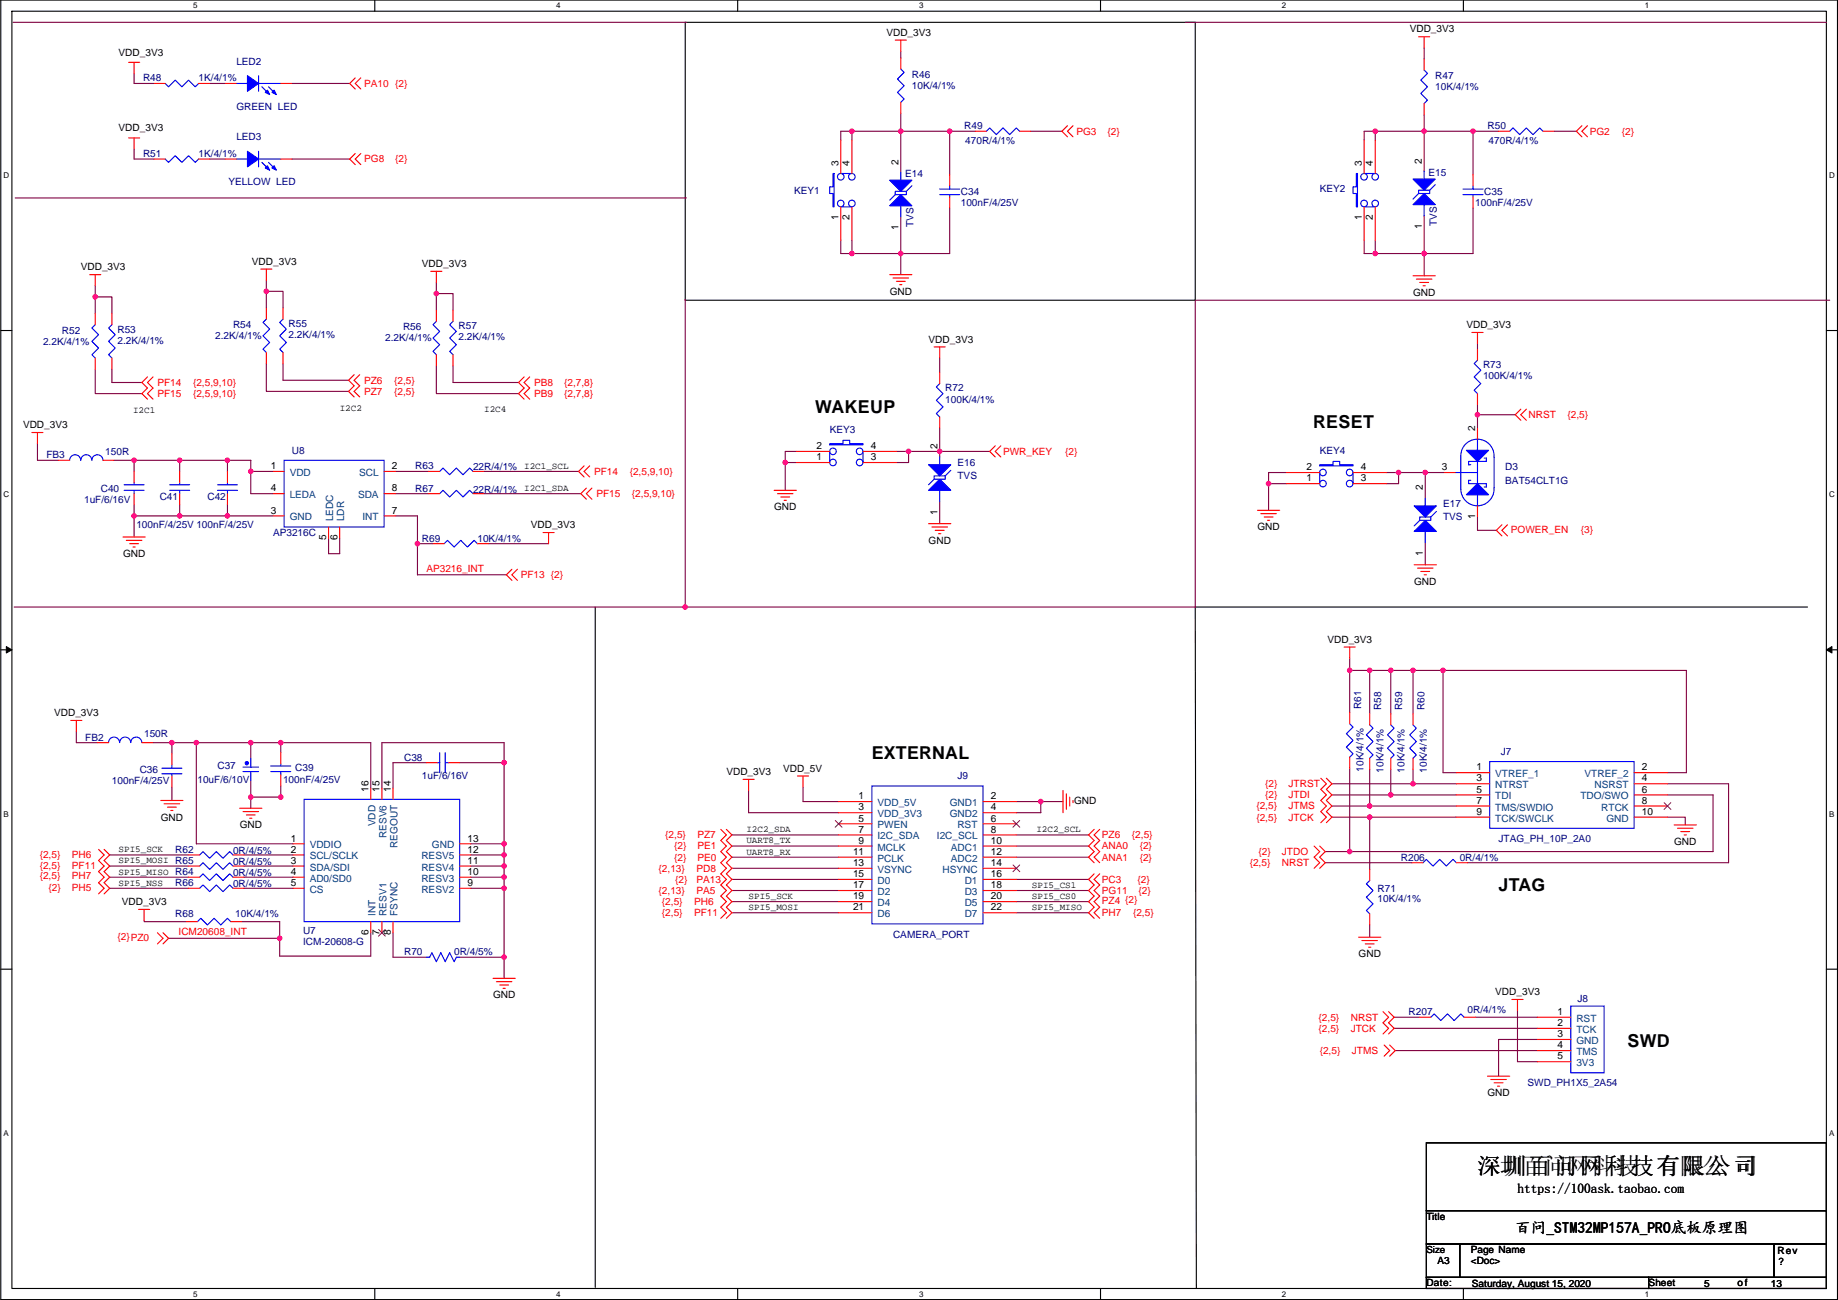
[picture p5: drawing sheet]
<svg xmlns="http://www.w3.org/2000/svg" width="420mm" height="297mm" viewBox="0 0 420 297" stroke-linecap="round" stroke-linejoin="round" font-family="sans-serif">
<defs><g id="words">
<g font-size="5.3">
<text x="337.7" y="268.2">深圳百问网科技有限公司</text>
<text x="337.7" y="268.2">深圳百问网科技</text>
<text x="378.8" y="268.2">有限公 司</text>
</g>
<g font-size="4.1">
<text x="186.4" y="94.5">WAKEUP</text>
<text x="300.2" y="97.8">RESET</text>
<text x="199.3" y="173.5">EXTERNAL</text>
<text x="342.6" y="203.7">JTAG</text>
<text x="372" y="239.2">SWD</text>
</g>
<text font-size="3.6" x="346.4" y="281.7">百问_STM32MP157A_PRO底板原理图</text>
<text font-size="3" x="346.9" y="272.6">https://100ask.taobao.com</text>
<g font-size="2.3">
<text x="202.6" y="8.2">VDD_3V3</text>
<text x="322.3" y="7.4">VDD_3V3</text>
<text x="27.1" y="12.7">VDD_3V3</text>
<text x="27.1" y="30">VDD_3V3</text>
<text x="191.7" y="37.9" transform="rotate(-90 191.7 37.9)">3</text>
<text x="194.2" y="37.9" transform="rotate(-90 194.2 37.9)">4</text>
<text x="205.4" y="37.6" transform="rotate(-90 205.4 37.6)">2</text>
<text x="311.3" y="37.9" transform="rotate(-90 311.3 37.9)">3</text>
<text x="313.8" y="37.9" transform="rotate(-90 313.8 37.9)">4</text>
<text x="325" y="37.4" transform="rotate(-90 325 37.4)">2</text>
<text x="191.7" y="50.3" transform="rotate(-90 191.7 50.3)">1</text>
<text x="194.2" y="50.3" transform="rotate(-90 194.2 50.3)">2</text>
<text x="205.4" y="52.6" transform="rotate(-90 205.4 52.6)">1</text>
<text x="311.3" y="50.3" transform="rotate(-90 311.3 50.3)">1</text>
<text x="313.8" y="50.3" transform="rotate(-90 313.8 50.3)">2</text>
<text x="325" y="52.4" transform="rotate(-90 325 52.4)">1</text>
<text x="18.5" y="61.8">VDD_3V3</text>
<text x="57.6" y="60.5">VDD_3V3</text>
<text x="96.4" y="61">VDD_3V3</text>
<text x="203.4" y="67.4">GND</text>
<text x="323" y="67.6">GND</text>
<text x="335.2" y="75">VDD_3V3</text>
<text x="212.3" y="78.3">VDD_3V3</text>
<text x="5.3" y="97.8">VDD_3V3</text>
<text x="337.2" y="98.6" transform="rotate(-90 337.2 98.6)">2</text>
<text x="61.9" y="107.2">1</text>
<text x="89.6" y="107.2">2</text>
<text x="186.6" y="102.6">2</text>
<text x="186.6" y="105.2">1</text>
<text x="199.1" y="102.6">4</text>
<text x="199.1" y="105.2">3</text>
<text x="214.3" y="102.6" transform="rotate(-90 214.3 102.6)">2</text>
<text x="298.6" y="107.4">2</text>
<text x="311.1" y="107.4">4</text>
<text x="329.6" y="107.4">3</text>
<text x="61.9" y="112.3">4</text>
<text x="89.6" y="112.3">8</text>
<text x="298.6" y="110">1</text>
<text x="311.1" y="110">3</text>
<text x="325.3" y="112" transform="rotate(-90 325.3 112)">2</text>
<text x="61.9" y="117.3">3</text>
<text x="89.6" y="117.3">7</text>
<text x="177" y="116.6">GND</text>
<text x="214.3" y="117.6" transform="rotate(-90 214.3 117.6)">1</text>
<text x="337.2" y="118.7" transform="rotate(-90 337.2 118.7)">1</text>
<text x="74.6" y="123.5" transform="rotate(-90 74.6 123.5)">5</text>
<text x="77.1" y="123.5" transform="rotate(-90 77.1 123.5)">6</text>
<text x="121.3" y="120.7">VDD_3V3</text>
<text x="212.3" y="124.2">GND</text>
<text x="287.5" y="121.2">GND</text>
<text x="28.1" y="127.3">GND</text>
<text x="325.3" y="127" transform="rotate(-90 325.3 127)">1</text>
<text x="323.3" y="133.6">GND</text>
<text x="303.5" y="146.9">VDD_3V3</text>
<text x="12.4" y="163.6">VDD_3V3</text>
<text x="166" y="177.1">VDD_3V3</text>
<text x="179" y="176.3">VDD_5V</text>
<text x="337.5" y="176">1</text>
<text x="337.5" y="178.6">3</text>
<text x="375.3" y="178.6">4</text>
<text x="375.3" y="176">2</text>
<text x="84.2" y="180.9" transform="rotate(-90 84.2 180.9)">16</text>
<text x="86.8" y="180.9" transform="rotate(-90 86.8 180.9)">15</text>
<text x="89.3" y="180.9" transform="rotate(-90 89.3 180.9)">14</text>
<text x="196.3" y="185.2">3</text>
<text x="196.3" y="182.6">1</text>
<text x="226.5" y="185.2">4</text>
<text x="226.5" y="182.6">2</text>
<text x="245.5" y="183.7">GND</text>
<text x="337.5" y="181.1">5</text>
<text x="337.5" y="183.6">7</text>
<text x="375.3" y="181.1">6</text>
<text x="375.3" y="183.6">8</text>
<text x="36.8" y="187.5">GND</text>
<text x="54.8" y="189.3">GND</text>
<text x="196.3" y="187.7">5</text>
<text x="196.3" y="190.2">7</text>
<text x="226.5" y="190.2">8</text>
<text x="226.5" y="187.7">6</text>
<text x="337.5" y="186.2">9</text>
<text x="375.3" y="186.2">10</text>
<text x="66.5" y="192.3">1</text>
<text x="66.5" y="194.8">2</text>
<text x="66.5" y="197.4">3</text>
<text x="106.9" y="197.4">11</text>
<text x="106.9" y="194.8">12</text>
<text x="106.9" y="192.3">13</text>
<text x="195" y="195.3">11</text>
<text x="195" y="197.9">13</text>
<text x="196.3" y="192.8">9</text>
<text x="226.5" y="192.8">10</text>
<text x="226.5" y="195.3">12</text>
<text x="226.5" y="197.9">14</text>
<text x="382.7" y="193.1">GND</text>
<text x="66.5" y="199.9">4</text>
<text x="66.5" y="202.4">5</text>
<text x="106.9" y="202.4">9</text>
<text x="106.9" y="199.9">10</text>
<text x="195" y="200.4">15</text>
<text x="195" y="202.9">17</text>
<text x="226.5" y="200.4">16</text>
<text x="226.5" y="202.9">18</text>
<text x="27.9" y="206.8">VDD_3V3</text>
<text x="195" y="205.5">19</text>
<text x="195" y="208">21</text>
<text x="226.5" y="205.5">20</text>
<text x="226.5" y="208">22</text>
<text x="84.2" y="213.7" transform="rotate(-90 84.2 213.7)">6</text>
<text x="86.8" y="213.7" transform="rotate(-90 86.8 213.7)">7</text>
<text x="89.3" y="213.7" transform="rotate(-90 89.3 213.7)">8</text>
<text x="310.6" y="218.7">GND</text>
<text x="341.8" y="227.4">VDD_3V3</text>
<text x="112.7" y="228.1">GND</text>
<text x="356" y="231.9">1</text>
<text x="356" y="234.4">2</text>
<text x="356" y="237">3</text>
<text x="356" y="239.5">4</text>
<text x="356" y="242.1">5</text>
<text x="340" y="250.5">GND</text>
<text x="326.1" y="278.7">Title</text>
<text x="336.2" y="286.3">Page Name</text>
<text x="406.3" y="286.6">Rev</text>
<text x="326.1" y="293.9">Date:</text>
<text x="328.6" y="288.8">A3</text>
<text x="336.2" y="288.8">&lt;Doc&gt;</text>
<text x="376.9" y="293.9">Sheet</text>
<text x="397.2" y="293.9">of</text>
<text x="406.6" y="289.1">?</text>
<text x="336.5" y="294.2">Saturday, August 15, 2020</text>
<text x="389.6" y="294.2">5</text>
<text x="404.8" y="294.2">13</text>
</g>
<g font-size="2.3" fill="#000080">
<text x="54" y="14.8">LED2</text>
<text x="208.5" y="17.8">R46</text>
<text x="32.7" y="18.6">R48</text>
<text x="45.4" y="18.6">1K/4/1%</text>
<text x="208.5" y="20.4">10K/4/1%</text>
<text x="328.1" y="18.1">R47</text>
<text x="328.1" y="20.6">10K/4/1%</text>
<text x="54" y="25.2">GREEN LED</text>
<text x="220.4" y="29.5">R49</text>
<text x="340" y="29.5">R50</text>
<text x="32.7" y="35.9">R51</text>
<text x="45.4" y="35.9">1K/4/1%</text>
<text x="54" y="32">LED3</text>
<text x="220.7" y="32.8">470R/4/1%</text>
<text x="340.3" y="32.8">470R/4/1%</text>
<text x="206.9" y="40.4">E14</text>
<text x="326.6" y="40.2">E15</text>
<text x="52.2" y="42.2">YELLOW LED</text>
<text x="181.5" y="44.2">KEY1</text>
<text x="219.6" y="44.5">C34</text>
<text x="219.6" y="47">100nF/4/25V</text>
<text x="301.7" y="44">KEY2</text>
<text x="337.2" y="47">100nF/4/25V</text>
<text x="339.3" y="44.5">C35</text>
<text x="208.8" y="51.8" transform="rotate(-90 208.8 51.8)">TVS</text>
<text x="328.4" y="51.6" transform="rotate(-90 328.4 51.6)">TVS</text>
<text x="14.1" y="76.2">R52</text>
<text x="26.8" y="76">R53</text>
<text x="49.2" y="77.5">2.2K/4/1%</text>
<text x="53.3" y="75">R54</text>
<text x="66" y="74.7">R55</text>
<text x="66" y="77.3">2.2K/4/1%</text>
<text x="92.1" y="75.5">R56</text>
<text x="104.8" y="75.2">R57</text>
<text x="104.8" y="77.8">2.2K/4/1%</text>
<text x="9.8" y="78.8">2.2K/4/1%</text>
<text x="26.8" y="78.5">2.2K/4/1%</text>
<text x="88.1" y="78">2.2K/4/1%</text>
<text x="216.1" y="89.5">R72</text>
<text x="339" y="84.1">R73</text>
<text x="339" y="86.7">100K/4/1%</text>
<text x="216.1" y="92">100K/4/1%</text>
<text x="189.7" y="98.8">KEY3</text>
<text x="10.6" y="104.7">FB3</text>
<text x="24.1" y="103.9">150R</text>
<text x="66.7" y="103.7">U8</text>
<text x="94.9" y="107.2">R63</text>
<text x="108.1" y="107.5">22R/4/1%</text>
<text x="218.9" y="106.5">E16</text>
<text x="301.7" y="103.7">KEY4</text>
<text x="344.1" y="107.5">D3</text>
<text x="23" y="112.3">C40</text>
<text x="94.9" y="112.3">R67</text>
<text x="108.1" y="112.6">22R/4/1%</text>
<text x="218.9" y="109.5">TVS</text>
<text x="344.1" y="110.5">BAT54CLT1G</text>
<text x="19.2" y="114.9">1uF/6/16V</text>
<text x="36.5" y="114.3">C41</text>
<text x="47.4" y="114.3">C42</text>
<text x="329.9" y="115.9">E17</text>
<text x="329.9" y="118.9">TVS</text>
<text x="31.2" y="120.7">100nF/4/25V 100nF/4/25V</text>
<text x="62.4" y="122.5">AP3216C</text>
<text x="96.4" y="123.7">R69</text>
<text x="109.1" y="123.7">10K/4/1%</text>
<text x="311.2" y="162.1" transform="rotate(-90 311.2 162.1)">R61</text>
<text x="315.7" y="162.3" transform="rotate(-90 315.7 162.3)">R58</text>
<text x="320.6" y="162.3" transform="rotate(-90 320.6 162.3)">R59</text>
<text x="325.6" y="162.3" transform="rotate(-90 325.6 162.3)">R60</text>
<text x="19.5" y="169.2">FB2</text>
<text x="32.9" y="168.4">150R</text>
<text x="92.4" y="173.8">C38</text>
<text x="343.1" y="172.5">J7</text>
<text x="25.6" y="179.1">100nF/4/25V</text>
<text x="31.9" y="176.6">C36</text>
<text x="45.1" y="178.9">10uF/6/10V</text>
<text x="49.7" y="175.8">C37</text>
<text x="64.7" y="178.9">100nF/4/25V</text>
<text x="67.5" y="176.1">C39</text>
<text x="96.4" y="178.1">1uF/6/16V</text>
<text x="218.9" y="178.1">J9</text>
<text x="311.7" y="176.3" transform="rotate(-90 311.7 176.3)">10K/4/1%</text>
<text x="316.2" y="176.6" transform="rotate(-90 316.2 176.6)">10K/4/1%</text>
<text x="321.1" y="176.6" transform="rotate(-90 321.1 176.6)">10K/4/1%</text>
<text x="326.1" y="176.6" transform="rotate(-90 326.1 176.6)">10K/4/1%</text>
<text x="40.1" y="194.9">R62</text>
<text x="53.3" y="197.7">0R/4/5%</text>
<text x="53.3" y="195.1">0R/4/5%</text>
<text x="320.2" y="196.6">R206</text>
<text x="333.7" y="196.6">0R/4/1%</text>
<text x="342.6" y="192.3">JTAG_PH_10P_2A0</text>
<text x="40.1" y="202.5">R66</text>
<text x="53.3" y="202.7">0R/4/5%</text>
<text x="53.3" y="200.2">0R/4/5%</text>
<text x="314.9" y="203.8">R71</text>
<text x="40.1" y="209.6">R68</text>
<text x="53.8" y="209.6">10K/4/1%</text>
<text x="314.9" y="206">10K/4/1%</text>
<text x="69.3" y="213.4">U7</text>
<text x="69.3" y="215.9">ICM-20608-G</text>
<text x="204.1" y="214.4">CAMERA_PORT</text>
<text x="92.4" y="218.2">R70</text>
<text x="103.8" y="218.2">0R/4/5%</text>
<text x="322" y="231.9">R207</text>
<text x="335.5" y="231.4">0R/4/1%</text>
<text x="360.6" y="228.9">J8</text>
<text x="349.2" y="248.2">SWD_PH1X5_2A54</text>
</g>
<g font-size="2.3" fill="#f00">
<text x="83.2" y="19.9">PA10 {2}</text>
<text x="246.1" y="30.8">PG3</text>
<text x="253.2" y="30.8">{2}</text>
<text x="363.4" y="30.8">PG2</text>
<text x="370.8" y="30.8">{2}</text>
<text x="83.2" y="37.1">PG8</text>
<text x="90.3" y="37.1">{2}</text>
<text x="36" y="88.2">PF14</text>
<text x="44.1" y="88.2">{2,5,9,10}</text>
<text x="83.2" y="87.7">PZ6</text>
<text x="90.1" y="87.7">{2,5}</text>
<text x="122.1" y="88.2">PB8</text>
<text x="129" y="88.2">{2,7,8}</text>
<text x="36" y="90.7">PF15</text>
<text x="44.1" y="90.7">{2,5,9,10}</text>
<text x="83.2" y="90.2">PZ7</text>
<text x="90.1" y="90.2">{2,5}</text>
<text x="122.1" y="90.7">PB9</text>
<text x="129" y="90.7">{2,7,8}</text>
<text x="349.4" y="95.5">NRST</text>
<text x="358.3" y="95.5">{2,5}</text>
<text x="229.3" y="103.9">PWR_KEY</text>
<text x="243.5" y="103.9">{2}</text>
<text x="135.8" y="108.5">PF14</text>
<text x="136.3" y="113.6">PF15</text>
<text x="143.9" y="108.5">{2,5,9,10}</text>
<text x="144.5" y="113.6">{2,5,9,10}</text>
<text x="345.4" y="121.7">POWER_EN</text>
<text x="361.4" y="121.7">{3}</text>
<text x="97.5" y="130.6">AP3216_INT</text>
<text x="119.1" y="132.1">PF13 {2}</text>
<text x="289.2" y="179.9">{2}</text>
<text x="294.6" y="179.9">JTRST</text>
<text x="287.2" y="185">{2,5}</text>
<text x="289.2" y="182.4">{2}</text>
<text x="294.6" y="182.4">JTDI</text>
<text x="294.6" y="185">JTMS</text>
<text x="152.1" y="191.6">{2,5}</text>
<text x="159.4" y="191.6">PZ7</text>
<text x="251.9" y="191.6">PZ6</text>
<text x="258.8" y="191.6">{2,5}</text>
<text x="287.2" y="187.5">{2,5}</text>
<text x="294.6" y="187.5">JTCK</text>
<text x="9.1" y="196.1">{2,5}</text>
<text x="16.4" y="196.1">PH6</text>
<text x="154.1" y="196.6">{2}</text>
<text x="154.1" y="194.1">{2}</text>
<text x="159.4" y="196.6">PE0</text>
<text x="159.4" y="194.1">PE1</text>
<text x="251.9" y="196.6">ANA1</text>
<text x="251.9" y="194.1">ANA0</text>
<text x="260.5" y="196.6">{2}</text>
<text x="260.5" y="194.1">{2}</text>
<text x="285.7" y="197.9">{2,5}</text>
<text x="287.7" y="195.4">{2}</text>
<text x="293" y="195.4">JTDO</text>
<text x="293" y="197.9">NRST</text>
<text x="9.1" y="201">{2,5}</text>
<text x="9.1" y="198.7">{2,5}</text>
<text x="11.1" y="203.5">{2}</text>
<text x="16.4" y="201">PH7</text>
<text x="16.4" y="198.7">PF11</text>
<text x="16.4" y="203.5">PH5</text>
<text x="150.5" y="199.2">{2,13}</text>
<text x="154.4" y="201.7">{2}</text>
<text x="159.2" y="201.7">PA13</text>
<text x="159.2" y="199.2">PD8</text>
<text x="251.9" y="201.7">PC3</text>
<text x="260" y="201.7">{2}</text>
<text x="150.5" y="204.3">{2,13}</text>
<text x="151.3" y="209.3">{2,5}</text>
<text x="151.3" y="206.8">{2,5}</text>
<text x="158.7" y="209.3">PF11</text>
<text x="158.7" y="206.8">PH6</text>
<text x="159.2" y="204.3">PA5</text>
<text x="251.9" y="209.3">PH7</text>
<text x="251.9" y="204.3">PG11</text>
<text x="251.9" y="206.5">PZ4 {2}</text>
<text x="259" y="209.3">{2,5}</text>
<text x="260.3" y="204.3">{2}</text>
<text x="26.8" y="214.7">{2}PZ0</text>
<text x="40.8" y="213.7">ICM20608_INT</text>
<text x="301.4" y="233.2">{2,5}</text>
<text x="308.8" y="233.2">NRST</text>
<text x="301.4" y="235.8">{2,5}</text>
<text x="308.8" y="235.8">JTCK</text>
<text x="301.7" y="240.8">{2,5}</text>
<text x="309" y="240.8">JTMS</text>
</g>
<g font-size="2.3" fill="#004080">
<text x="66.2" y="108.8">VDD</text>
<text x="66.2" y="113.8">LEDA</text>
<text x="81.8" y="113.8">SDA</text>
<text x="82.1" y="108.8">SCL</text>
<text x="66.2" y="118.9">GND</text>
<text x="76.2" y="119.1" transform="rotate(-90 76.2 119.1)">LEDC</text>
<text x="78.7" y="119.1" transform="rotate(-90 78.7 119.1)">LDR</text>
<text x="82.8" y="118.9">INT</text>
<text x="341.8" y="177.6">VTREF_1</text>
<text x="362.2" y="177.6">VTREF_2</text>
<text x="200.6" y="184.2">VDD_5V</text>
<text x="217.1" y="184.2">GND1</text>
<text x="341.8" y="180.1">NTRST</text>
<text x="341.8" y="182.7">TDI</text>
<text x="341.8" y="185.2">TMS/SWDIO</text>
<text x="361.3" y="182.7">TDO/SWO</text>
<text x="364.5" y="180.1">NSRST</text>
<text x="366" y="185.2">RTCK</text>
<text x="85.8" y="188.8" transform="rotate(-90 85.8 188.8)">VDD</text>
<text x="88.4" y="191.5" transform="rotate(-90 88.4 191.5)">RESV6</text>
<text x="200.6" y="186.7">VDD_3V3</text>
<text x="200.6" y="189.3">PWEN</text>
<text x="200.6" y="191.8">I2C_SDA</text>
<text x="214.2" y="191.8">I2C_SCL</text>
<text x="217.1" y="186.7">GND2</text>
<text x="218.9" y="189.3">RST</text>
<text x="341.8" y="187.7">TCK/SWCLK</text>
<text x="367.2" y="187.7">GND</text>
<text x="70.8" y="193.8">VDDIO</text>
<text x="70.8" y="196.4">SCL/SCLK</text>
<text x="90.9" y="193.8" transform="rotate(-90 90.9 193.8)">REGOUT</text>
<text x="96.3" y="196.4">RESV5</text>
<text x="98.7" y="193.8">GND</text>
<text x="200.6" y="194.4">MCLK</text>
<text x="200.6" y="196.9">PCLK</text>
<text x="217.3" y="194.4">ADC1</text>
<text x="217.3" y="196.9">ADC2</text>
<text x="70.8" y="198.9">SDA/SDI</text>
<text x="70.8" y="201.5">AD0/SD0</text>
<text x="96.3" y="201.5">RESV3</text>
<text x="96.3" y="198.9">RESV4</text>
<text x="200.6" y="199.4">VSYNC</text>
<text x="200.6" y="202">D0</text>
<text x="215.5" y="199.4">HSYNC</text>
<text x="220.5" y="202">D1</text>
<text x="70.8" y="204">CS</text>
<text x="85.8" y="209.3" transform="rotate(-90 85.8 209.3)">INT</text>
<text x="88.4" y="209.3" transform="rotate(-90 88.4 209.3)">RESV1</text>
<text x="90.9" y="209.3" transform="rotate(-90 90.9 209.3)">FSYNC</text>
<text x="96.3" y="204">RESV2</text>
<text x="200.6" y="204.5">D2</text>
<text x="200.6" y="207.1">D4</text>
<text x="200.6" y="209.6">D6</text>
<text x="220.5" y="204.5">D3</text>
<text x="220.5" y="207.1">D5</text>
<text x="220.5" y="209.6">D7</text>
<text x="360.4" y="233.5">RST</text>
<text x="360.4" y="236">TCK</text>
<text x="360.4" y="238.5">GND</text>
<text x="360.4" y="241.1">TMS</text>
<text x="360.4" y="243.6">3V3</text>
</g>
<text font-size="2.2" x="326.1" y="286.2">Size</text>
<g font-size="2.1">
<text x="30.4" y="94.4">I2C1</text>
<text x="77.6" y="93.9">I2C2</text>
<text x="110.7" y="94.2">I2C4</text>
<text x="119.8" y="107.1">I2C1_SCL</text>
<text x="119.8" y="112.2">I2C1_SDA</text>
<text x="170.6" y="190.2">I2C2_SDA</text>
<text x="236.9" y="190.2">I2C2_SCL</text>
<text x="27.1" y="197.3">SPI5_MOSI R65</text>
<text x="27.1" y="194.8">SPI5_SCK</text>
<text x="170.6" y="195.3">UART8_RX</text>
<text x="170.6" y="192.7">UART8_TX</text>
<text x="27.1" y="202.4">SPI5_NSS</text>
<text x="27.1" y="199.8">SPI5_MISO R64</text>
<text x="235.9" y="202.9">SPI5_CS1</text>
<text x="171.1" y="208">SPI5_MOSI</text>
<text x="171.1" y="205.4">SPI5_SCK</text>
<text x="235.9" y="205.4">SPI5_CS0</text>
<text x="235.9" y="208">SPI5_MISO</text>
</g>
<g font-size="1.8">
<text x="44.2" y="1.9">5</text>
<text x="127.1" y="1.9">4</text>
<text x="210.1" y="1.9">3</text>
<text x="293" y="1.9">2</text>
<text x="376" y="1.9">1</text>
<text x=".8" y="40.7">D</text>
<text x="418.1" y="40.7">D</text>
<text x=".8" y="113.6">C</text>
<text x="418.1" y="113.6">C</text>
<text x=".8" y="186.6">B</text>
<text x="418.1" y="186.6">B</text>
<text x=".8" y="259.5">A</text>
<text x="418.1" y="259.5">A</text>
<text x="44.2" y="296.3">5</text>
<text x="127.1" y="296.3">4</text>
<text x="210.1" y="296.3">3</text>
<text x="293" y="296.3">2</text>
<text x="376" y="296.3">1</text>
</g>
</g></defs>
<path d="M.2 0h419.8v296.9h-419.8zM2.7 2.6h414.8v291.8h-414.8z" fill="none" stroke="#000" stroke-width=".25"/>
<g fill="#fff">
<path d="M44.2 .3h1v2h-1z"/>
<path d="M44.2 294.7h1v2h-1z"/>
</g>
<path d="M85.7 0v2.6M85.7 294.4v2.5" fill="none" stroke="#000" stroke-width=".25"/>
<g fill="#fff">
<path d="M127.1 .3h1v2h-1z"/>
<path d="M127.1 294.7h1v2h-1z"/>
</g>
<path d="M168.6 0v2.6M168.6 294.4v2.5" fill="none" stroke="#000" stroke-width=".25"/>
<g fill="#fff">
<path d="M210.1 .3h1v2h-1z"/>
<path d="M210.1 294.7h1v2h-1z"/>
</g>
<path d="M251.6 0v2.6M251.6 294.4v2.5" fill="none" stroke="#000" stroke-width=".25"/>
<g fill="#fff">
<path d="M293 .3h1v2h-1z"/>
<path d="M293 294.7h1v2h-1z"/>
</g>
<path d="M334.5 0v2.6M334.5 294.4v2.5" fill="none" stroke="#000" stroke-width=".25"/>
<g fill="#fff">
<path d="M376 .3h1v2h-1z"/>
<path d="M376 294.7h1v2h-1z"/>
<path d="M.8 39h1.3v2.1h-1.3z"/>
<path d="M418.1 39h1.3v2.1h-1.3z"/>
<path d="M.8 112h1.3v2h-1.3z"/>
<path d="M418.1 112h1.3v2h-1.3z"/>
</g>
<path d="M.2 75.5h2.5M417.5 75.5h2.5" fill="none" stroke="#000" stroke-width=".25"/>
<g fill="#fff">
<path d="M.8 185h1.2v2h-1.2z"/>
<path d="M418.1 185h1.2v2h-1.2z"/>
</g>
<path d="M.2 148.5h2.5M417.5 148.5h2.5" fill="none" stroke="#000" stroke-width=".25"/>
<path d="M1.4 147.7l1.3 .8-1.3 .7zM417.5 148.5l1.3-.8v1.5z" fill="#000" stroke="#000" stroke-width=".23"/>
<g fill="#fff">
<path d="M.8 257.9h1.2v2h-1.2z"/>
<path d="M418.1 257.9h1.2v2h-1.2z"/>
</g>
<path d="M156.6 5.1h116.6v63.5h-116.6zM136.1 138.7v155.5M413.2 138.7h-140l.3 155.7M.2 221.4h2.5M417.5 221.4h2.5M326.1 261.1h91.4v15.5h-91.4zM326.1 276.6h91.4v7.6h-91.4zM326.1 291.9h50.8v2.5h-50.8zM326.1 284.2h7.6v7.7h-7.6zM333.7 284.2h71.9v7.7h-71.9zM376.9 291.9h40.6v2.5h-40.6zM405.6 284.2h11.9v7.7h-11.9z" fill="none" stroke="#000" stroke-width=".25"/>
<g fill="none" stroke="#800040" stroke-width=".25">
<path d="M3 5.1h153.9M30.7 16.8v2.3h4.5M47.9 19.1h3.6M66.7 19.1h13.2M205.9 11.7v1.5M270.9 5.1h146.6M325.6 10.9v2.6M30.7 34.1v2.2h4.5M47.9 36.3h3.6M66.7 36.3h13.2M194.7 30h11.2M194.7 30v2"/>
<path d="M194.7 30h-2.5v2M205.9 30h11.2M205.9 30v9.4M205.9 25.9v4.1M217.1 30h5.8M217.1 30v9.9M235.6 30h7.1M314.4 30h11.2M314.4 30v2M314.4 30h-2.6v2M325.6 30h11.1M325.6 30v9.1"/>
<path d="M325.6 26.2v3.8M336.7 30h5.9M336.7 30v9.9M355.3 30h5.1M3.5 45.2h153.4M192.2 54.9v3h2.5M194.7 54.9v3M205.9 49.6v13.2M217.1 47.5v10.4h-22.4M311.8 54.9v3h2.6M314.4 54.9v3M325.6 49.3v13.7"/>
<path d="M336.7 47.5v10.4h-22.3M21.8 67.8h3.8v3.8M21.8 67.8v3.8M21.8 65.3v2.5M60.9 64v2.6M60.9 66.6v3.8M60.9 66.6h3.8v3.8M99.7 64.5v6.4M99.7 67.1h3.9v3.8M156.6 68.3v70.4M273.2 68.6v70.1h-116.6M273.5 68.6h144.8"/>
<path d="M337.7 78.5v1.3M21.8 84.3v5.6h10.6M25.6 84.3v3.1h6.8M60.9 83.1v6.3h18.8M64.7 83.1v3.8h15M99.7 83.6v6.3h18.8M103.6 83.6v3.8h14.9M214.8 97.8v5.3M214.8 81.8v3.3M337.7 94.8h8.7M337.7 92.5v2.3M337.7 94.8v3"/>
<path d="M8.6 101.4v3.8h4.8M26.1 105.2h4.6M30.7 105.2h10.4M30.7 105.2v2.5M30.7 117.9h10.4M30.7 115.3v2.6M30.7 117.9v4.8M41.1 105.2v2.5M41.1 117.9h10.9M41.1 105.2h10.9M41.1 115.3v2.6M52 105.2h5.3v2.5"/>
<path d="M52 105.2v2.5M52 115.3v2.6M52 117.9h10.4M57.3 107.7h5.1M57.3 107.7v5.1h5.1M90.3 117.9h5.1v6.3M90.3 112.8h7.7M90.3 107.7h7.7M110.7 107.7h21.6M110.7 112.8h22.1M179.5 105.7v6.3M179.5 105.7h2.5"/>
<path d="M182 103.1h-2.5v2.6M204.9 103.1h2.8M207.7 103.1h7.1M207.7 103.1v2.6h-2.8M214.8 114.6v5.1M214.8 103.1v1.3M214.8 103.1h11.4M290 110.5h4.1M290 110.5v6.1M294.1 108h-4.1v2.5M316.9 108h2.8M319.7 108v2.5h-2.8"/>
<path d="M319.7 108h6.1M325.8 108h4.3M325.8 108v5.8M337.7 118.1v3.1h4.4M3.2 138.7h153.4M75.1 123v3.5h2.5v-3.5M95.4 124.2h3.6M95.4 124.2v7.1h20.3M111.7 124.2h13.7M325.8 124v5.1M308.5 153.2v9.6M308.5 150.4v2.8h4.6"/>
<path d="M313.1 153.2h4.8M313.1 153.2v9.9M317.9 153.2h5.1M317.9 153.2v9.9M323 153.2v9.9M323 153.2h6.9M329.9 153.2v23.4h3M329.9 153.2h55.6v23.4h-4.3M17.5 167.2v2.5h4.8M35 169.7h4.3M39.3 169.7h5.6M39.3 169.7v2.5"/>
<path d="M39.3 179.9v3M44.9 169.7h12.4M44.9 169.7v23.1h22.1M57.3 178.3v3.8M57.3 169.7v3.5M57.3 169.7h6.9M64.2 169.7v2.3M64.2 169.7h20.6v10.4M64.2 179.6v2.5M97.5 174.3h-7.7v5.8M105.1 174.3h10.1M115.2 174.3v-4.6h-27.9v10.4"/>
<path d="M115.2 174.3v18.5M183.6 179.9v3.3h8.1M304.5 179.1h18.5M308.5 175.5v19.1M313.1 175.8v8.4M317.9 175.8v5.8M323 175.8v3.3M323 179.1h9.9M381.2 179.1h13.9v18h-59.6M25.1 195.3h18M25.1 197.9h18M55.8 195.3h11.2"/>
<path d="M55.8 197.9h11.2M57.3 182.1h6.9M57.3 182.1v2.6M64.2 182.1v.3M107.6 192.8h7.6M107.6 197.9h7.6M107.6 195.3h7.6M115.2 192.8v2.5M115.2 197.9v2.5M115.2 195.3v2.6M167.3 198.4h24.4M167.3 195.9h24.4"/>
<path d="M167.3 193.3h24.4M167.3 190.8h24.4M171.1 180.6v5.1h20.6M232.3 183.2h5.6M232.3 190.8h16.5M232.3 193.3h16.5M232.3 195.9h16.5M237.9 183.2v2.5h-5.6M237.9 183.2h5.1M302.9 197.1h19.9M302.9 194.6h5.6M304.5 186.7h8.6"/>
<path d="M304.5 184.2h8.6M304.5 181.6h13.4M313.1 186.7h19.8M313.1 184.2h19.8M313.1 186.7v11.9M317.9 181.6h15M381.2 181.6h10.4v13h-83.1M381.2 186.7h4v1.8M25.1 200.4h18M25.1 203h18M32.9 210.3v.3h9.7M38.5 214.4h25.4"/>
<path d="M55.3 210.6h8.6v3.8M55.8 200.4h11.2M55.8 203h11.2M84.8 213.1v5.4h-20.9v-4.1M89.8 213.1v5.6h7.7M105.1 218.7h10.1M107.6 203h7.6M107.6 200.4h7.6M115.2 203v15.7M115.2 200.4v2.6M115.2 218.7v4.8M167.3 208.6h24.4"/>
<path d="M167.3 206h24.4M167.3 203.5h24.4M167.3 200.9h24.4M232.3 208.6h16.5M232.3 203.5h16.5M232.3 200.9h16.5M232.3 206h16.5M313.1 211.3v2.8M318.7 232.4h5.8M318.7 235h32.8M337.2 232.4h14.3M346.9 230.9v11.7h4.6"/>
<path d="M351.5 237.5h-8.9v8.4M318.9 240.1h32.6"/>
</g>
<g fill="#f0f" stroke="#f0f" stroke-width=".25">
<circle cx="30.6" cy="117.9" r=".5"/>
<circle cx="41.1" cy="117.9" r=".5"/>
<circle cx="64.2" cy="169.7" r=".5"/>
<circle cx="41.1" cy="105.2" r=".5"/>
<circle cx="52" cy="105.2" r=".5"/>
<circle cx="52" cy="117.9" r=".5"/>
<circle cx="205.9" cy="57.9" r=".5"/>
<circle cx="217.1" cy="30" r=".5"/>
<circle cx="205.9" cy="30" r=".5"/>
<circle cx="57.3" cy="107.7" r=".5"/>
<circle cx="115.2" cy="203" r=".5"/>
<circle cx="115.2" cy="200.4" r=".5"/>
<circle cx="115.2" cy="197.9" r=".5"/>
<circle cx="115.2" cy="195.3" r=".5"/>
<circle cx="115.2" cy="174.3" r=".5"/>
<circle cx="115.2" cy="192.8" r=".5"/>
<circle cx="115.2" cy="218.7" r=".5"/>
<circle cx="39.3" cy="169.7" r=".5"/>
<circle cx="21.8" cy="67.8" r=".5"/>
<circle cx="60.9" cy="66.6" r=".5"/>
<circle cx="325.5" cy="30" r=".5"/>
<circle cx="314.4" cy="30" r=".5"/>
<circle cx="336.7" cy="30" r=".5"/>
<circle cx="237.9" cy="183.1" r=".5"/>
<circle cx="290" cy="110.5" r=".5"/>
<circle cx="319.7" cy="108" r=".5"/>
<circle cx="95.4" cy="124.2" r=".5"/>
<circle cx="64.2" cy="182.1" r=".5"/>
<circle cx="57.3" cy="182.1" r=".5"/>
<circle cx="57.3" cy="169.7" r=".5"/>
<circle cx="44.9" cy="169.7" r=".5"/>
<circle cx="337.7" cy="94.7" r=".5"/>
<circle cx="99.7" cy="67.1" r=".5"/>
<circle cx="30.6" cy="105.2" r=".5"/>
<circle cx="329.9" cy="153.2" r=".5"/>
<circle cx="323" cy="179.1" r=".5"/>
<circle cx="317.9" cy="181.6" r=".5"/>
<circle cx="313.1" cy="186.7" r=".5"/>
<circle cx="317.9" cy="153.2" r=".5"/>
<circle cx="313.1" cy="153.2" r=".5"/>
<circle cx="308.5" cy="153.2" r=".5"/>
<circle cx="313.1" cy="184.2" r=".5"/>
<circle cx="194.7" cy="57.9" r=".5"/>
<circle cx="325.5" cy="57.9" r=".5"/>
<circle cx="314.4" cy="57.9" r=".5"/>
<circle cx="325.8" cy="108" r=".5"/>
<circle cx="194.7" cy="30" r=".5"/>
<circle cx="63.9" cy="214.4" r=".5"/>
<circle cx="179.5" cy="105.7" r=".5"/>
<circle cx="214.8" cy="103.1" r=".5"/>
<circle cx="207.7" cy="103.1" r=".5"/>
<circle cx="308.5" cy="194.6" r=".5"/>
<circle cx="323" cy="153.2" r=".5"/>
<circle cx="156.6" cy="138.7" r=".5"/>
</g>
<g fill="none" stroke="#f00" stroke-width=".25">
<path d="M29.4 14.2h2.5M30.7 14.2v2.6M35.2 19.1h2.6M45.4 19.1h2.5M51.5 19.1h2.5M64.2 19.1h2.5M81.2 17.8l-1.3 1.3 1.3 1.2M82.5 17.8l-1.3 1.3 1.3 1.2M204.6 9.2h2.6M205.9 9.2v2.5M205.9 13.2v2.6M324.3 8.4h2.5"/>
<path d="M325.6 8.4v2.5M325.6 13.5v2.5M29.4 31.5h2.5M30.7 31.5v2.6M35.2 36.3h2.6M45.4 36.3h2.5M51.5 36.3h2.5M64.2 36.3h2.5M81.2 35.1l-1.3 1.2 1.3 1.3M82.5 35.1l-1.3 1.2 1.3 1.3M192.2 32v7.6M194.7 32v7.6"/>
<path d="M205.9 39.4h.1M205.9 23.4v2.5M217.1 39.9v2.5M222.9 30h2.6M233.1 30h2.5M244 28.7l-1.3 1.3 1.3 1.3M245.3 28.7l-1.3 1.3 1.3 1.3M311.8 32v7.6M314.4 32v7.6M325.6 23.6v2.6M325.6 39.1h.1M336.7 39.9v2.5"/>
<path d="M342.6 30h2.5M352.7 30h2.6M361.6 28.7l-1.2 1.3 1.2 1.3M362.9 28.7l-1.3 1.3 1.3 1.3M192.2 47.3v7.6M194.7 47.3v7.6M205.9 49.6h.1M217.1 45v2.5M311.8 47.3v7.6M314.4 47.3v7.6M325.6 49.3h.1M336.7 45v2.5"/>
<path d="M20.5 62.8h2.5M21.8 62.8v2.5M21.8 71.6v2.6M25.6 71.6v2.6M59.6 61.5h2.6M60.9 61.5v2.5M60.9 70.4v2.5M64.7 70.4v2.5M98.5 62h2.5M99.7 62v2.5M99.7 70.9v2.5M103.6 70.9v2.5"/>
<path d="M203.4 62.8h5.1M204.1 63.5h3.6M204.9 64.3h2M205.7 65h.5M213.5 79.3h2.6M214.8 79.3v2.5M323 63h5.1M323.8 63.8h3.5M324.5 64.5h2.1M325.3 65.3h.5M336.5 76h2.5M337.7 76v2.5"/>
<path d="M337.7 79.8v2.5M7.3 98.8h2.5M8.6 98.8v2.6M21.8 81.8v2.5M25.6 81.8v2.5M33.7 86.1l-1.3 1.3 1.3 1.3-1.3 1.2 1.3 1.3M35 86.1l-1.3 1.3 1.3 1.3-1.3 1.2 1.3 1.3M60.9 80.5v2.6M64.7 80.5v2.6M81 85.6l-1.3 1.3 1.3 1.3-1.3 1.2 1.3 1.3M82.2 85.6l-1.2 1.3 1.2 1.3-1.2 1.2 1.2 1.3M99.7 81v2.6"/>
<path d="M103.6 81v2.6M119.8 86.1l-1.3 1.3 1.3 1.3-1.3 1.2 1.3 1.3M121.1 86.1l-1.3 1.3 1.3 1.3-1.3 1.2 1.3 1.3M214.8 95.3v2.5M214.8 85.1v2.6M337.7 97.8v2.6M337.7 89.9v2.6M347.7 93.5l-1.3 1.3 1.3 1.2M348.9 93.5l-1.2 1.3 1.2 1.2M13.4 105.2h2.5M23.5 105.2h2.6M30.7 107.7v2.6"/>
<path d="M30.7 112.8v2.5M41.1 107.7v2.6M41.1 112.8v2.5M52 107.7v2.6M52 112.8v2.5M62.4 107.7h2.5M62.4 117.9h2.5M62.4 112.8h2.5M87.8 107.7h2.5M87.8 112.8h2.5M87.8 117.9h2.5M98 112.8h2.5"/>
<path d="M98 107.7h2.5M108.1 112.8h2.6M108.1 107.7h2.6M133.5 106.4l-1.2 1.3 1.2 1.3M134 111.5l-1.2 1.3 1.2 1.3M134.8 106.4l-1.3 1.3 1.3 1.3M135.3 111.5l-1.3 1.3 1.3 1.3M177 112h5M177.7 112.8h3.6M178.5 113.6h2M179.2 114.3h.6M182 103.1h7.7"/>
<path d="M182 105.7h7.7M197.3 103.1h7.6M197.3 105.7h7.6M212.3 119.7h5M214.8 114.6h.1M214.8 104.4h.1M227.5 101.9l-1.3 1.2 1.3 1.3M228.8 101.9l-1.3 1.2 1.3 1.3M287.5 116.6h5M288.2 117.4h3.6M289 118.1h2M289.7 118.9h.5"/>
<path d="M294.1 108h7.6M294.1 110.5h7.6M309.3 108h7.6M309.3 110.5h7.6M325.8 113.8h.1M330.1 108h2.6M337.7 115.6v2.5M343.3 119.9l-1.2 1.3 1.2 1.2M344.6 119.9l-1.3 1.3 1.3 1.2M28.1 122.7h5.1M28.9 123.5h3.5M29.6 124.2h2.1"/>
<path d="M30.4 125h.5M75.1 120.4v2.6M77.6 120.4v2.6M99 124.2h2.5M109.1 124.2h2.6M117 130.1l-1.3 1.2 1.3 1.3M118.3 130.1l-1.3 1.2 1.3 1.3M124.1 121.7h2.6M125.4 121.7v2.5M213 120.4h3.6M213.8 121.2h2M214.6 121.9h.5"/>
<path d="M323.3 129.1h5M324 129.8h3.6M324.8 130.6h2M325.6 131.3h.5M325.8 124h.1M307.3 147.8h2.5M308.5 147.8v2.6M16.2 164.6h2.5M17.5 164.6v2.6M22.3 169.7h2.5M32.4 169.7h2.6M39.3 177.3v2.6"/>
<path d="M39.3 172.2v2.6M57.3 173.2h.1M57.3 178.3h.1M64.2 172v2.5M64.2 177.1v2.5M97.5 174.3h2.5M102.5 174.3h2.6M169.9 178.1h2.5M171.1 178.1v2.5M182.3 177.3h2.5M183.6 177.3v2.6M301.9 177.8l1.3 1.3-1.3 1.3 1.3 1.2-1.3 1.3 1.3 1.3-1.3 1.2 1.3 1.3-1.3 1.3"/>
<path d="M303.2 177.8l1.3 1.3-1.3 1.3 1.3 1.2-1.3 1.3 1.3 1.3-1.3 1.2 1.3 1.3-1.3 1.3M308.5 162.8v2.6M308.5 173v2.5M313.1 163.1v2.5M313.1 173.2v2.6M317.9 163.1v2.5M317.9 173.2v2.6M323 163.1v2.5M323 173.2v2.6M332.9 176.6h7.6M332.9 179.1h7.6M373.6 176.6h7.6"/>
<path d="M373.6 179.1h7.6M22.5 194.1l1.3 1.2-1.3 1.3 1.3 1.3-1.3 1.3 1.3 1.2-1.3 1.3 1.3 1.3-1.3 1.2M23.8 194.1l1.3 1.2-1.3 1.3 1.3 1.3-1.3 1.3 1.3 1.2-1.3 1.3 1.3 1.3-1.3 1.2M36.8 182.9h5M37.5 183.7h3.6M38.3 184.4h2M39 185.2h.5M43.1 197.9h2.5M43.1 195.3h2.5M53.3 197.9h2.5M53.3 195.3h2.5M54.8 184.7h5.1"/>
<path d="M55.6 185.4h3.5M56.3 186.2h2M57.1 187h.5M67 192.8h2.5M67 195.3h2.5M67 197.9h2.5M84.8 180.1v2.5M87.3 180.1v2.5M89.8 180.1v2.5M105.1 197.9h2.5M105.1 195.3h2.5M105.1 192.8h2.5"/>
<path d="M164.8 189.5l1.2 1.3-1.2 1.2 1.2 1.3-1.2 1.3 1.2 1.3-1.2 1.2 1.2 1.3-1.2 1.3 1.2 1.2-1.2 1.3 1.2 1.3-1.2 1.2 1.2 1.3-1.2 1.3 1.2 1.3-1.2 1.2M166 189.5l1.3 1.3-1.3 1.2 1.3 1.3-1.3 1.3 1.3 1.3-1.3 1.2 1.3 1.3-1.3 1.3 1.3 1.2-1.3 1.3 1.3 1.3-1.3 1.2 1.3 1.3-1.3 1.3 1.3 1.3-1.3 1.2M191.7 185.7h7.6M191.7 188.2h7.6M191.7 190.8h7.6M191.7 193.3h7.6M191.7 195.9h7.6M191.7 198.4h7.6M191.7 183.2h7.6M224.7 185.7h7.6M224.7 188.2h7.6M224.7 190.8h7.6"/>
<path d="M224.7 193.3h7.6M224.7 195.9h7.6M224.7 198.4h7.6M224.7 183.2h7.6M243 180.6v5.1M243.8 181.4v3.5M244.5 182.1v2.1M245.3 182.9v.5M250.1 189.5l-1.3 1.3 1.3 1.2-1.3 1.3 1.3 1.3-1.3 1.3 1.3 1.2M250.1 199.7l-1.3 1.2 1.3 1.3-1.3 1.3 1.3 1.2-1.3 1.3 1.3 1.3-1.3 1.3 1.3 1.2M251.4 189.5l-1.3 1.3 1.3 1.2-1.3 1.3 1.3 1.3-1.3 1.3 1.3 1.2M251.4 199.7l-1.3 1.2 1.3 1.3-1.3 1.3 1.3 1.2-1.3 1.3 1.3 1.3-1.3 1.3 1.3 1.2"/>
<path d="M300.4 193.3l1.3 1.3-1.3 1.3 1.3 1.2-1.3 1.3M301.7 193.3l1.2 1.3-1.2 1.3 1.2 1.2-1.2 1.3M313.1 198.6v2.6M322.8 197.1h2.5M332.9 197.1h2.6M332.9 181.6h7.6M332.9 184.2h7.6M332.9 186.7h7.6M373.6 181.6h7.6M373.6 184.2h7.6M373.6 186.7h7.6M382.7 188.5h5.1"/>
<path d="M383.5 189.3h3.5M384.2 190h2.1M385 190.8h.5M31.7 207.8h2.5M32.9 207.8v2.5M36 213.1l1.3 1.3-1.3 1.3M37.3 213.1l1.2 1.3-1.2 1.3M42.6 210.6h2.5M43.1 203h2.5M43.1 200.4h2.5M52.8 210.6h2.5M53.3 203h2.5"/>
<path d="M53.3 200.4h2.5M67 200.4h2.5M67 203h2.5M84.8 210.6v2.5M87.3 210.6v2.5M89.8 210.6v2.5M97.5 218.7h.1M105.1 218.7h.1M105.1 203h2.5M105.1 200.4h2.5M191.7 200.9h7.6M191.7 203.5h7.6"/>
<path d="M191.7 206h7.6M191.7 208.6h7.6M224.7 200.9h7.6M224.7 203.5h7.6M224.7 206h7.6M224.7 208.6h7.6M310.6 214.1h5M311.3 214.9h3.6M312.1 215.7h2M312.9 216.4h.5M313.1 208.8v2.5M112.7 223.5h5.1"/>
<path d="M113.5 224.3h3.5M114.2 225.1h2.1M115 225.8h.5M316.2 231.2l1.2 1.2-1.2 1.3 1.2 1.3-1.2 1.2M316.4 238.8l1.3 1.3-1.3 1.2M317.4 231.2l1.3 1.2-1.3 1.3 1.3 1.3-1.3 1.2M317.7 238.8l1.2 1.3-1.2 1.2M324.5 232.4h2.6M334.7 232.4h2.5M345.6 228.4h2.6M346.9 228.4v2.5M351.5 232.4h7.6"/>
<path d="M351.5 235h7.6M351.5 237.5h7.6M340 245.9h5.1M340.8 246.7h3.5M341.6 247.4h2M342.3 248.2h.5M351.5 240.1h7.6M351.5 242.6h7.6"/>
</g>
<g fill="none" stroke="#00f" stroke-width=".25">
<path d="M37.8 19.1l.7 .7 1.6-1.5 1.5 1.5 1.5-1.5 1.5 1.5 .8-.7M54 19.1h2.6M59.1 17.3v3.5M59.1 19.1h5.1M59.9 19.8l1.5 1.6M61.4 19.8l1.5 1.6M205.9 15.8l.8 .7-1.5 1.6 1.5 1.5-1.5 1.5 1.5 1.5-.8 .8M325.6 16l.7 .8-1.5 1.5 1.5 1.5-1.5 1.6 1.5 1.5-.7 .7M37.8 36.3l.7 .8 1.6-1.5 1.5 1.5 1.5-1.5 1.5 1.5 .8-.8M54 36.3h2.6M59.1 34.6v3.5M59.1 36.3h5.1"/>
<path d="M59.9 37.1l1.5 1.5M61.4 37.1l1.5 1.5M190.4 39.6h.3v7.7h-.3v-3.1h-.7v-1.5h.7zM192.2 39.6h2.5M205.9 39.4v1.8M225.5 30l.7-.8 1.6 1.6 1.5-1.6 1.5 1.6 1.5-1.6 .8 .8M310.1 39.6h.2v7.7h-.2v-3.1h-.8v-1.5h.8zM311.8 39.6h2.6M325.6 39.1v1.8M345.1 30l.8-.8 1.5 1.6 1.5-1.6 1.5 1.6 1.6-1.6 .7 .8M192.2 47.3h2.5M205.9 47v2.6"/>
<path d="M207.2 43.7h-2.6v.8M208.5 42.4l-1.3 1.3v.8h-2.6l-1.2 1.2M214.8 43.2h4.6M214.8 44.5h4.6M217.1 44.5v.5M217.1 42.4v.8M311.8 47.3h2.6M325.6 46.8v2.5M326.8 43.5h-2.5v.7M328.1 42.2l-1.3 1.3v.7h-2.5l-1.3 1.3M334.4 43.2h4.6M334.4 44.5h4.6"/>
<path d="M336.7 44.5v.5M336.7 42.4v.8M21.8 74.2l-.8 .8 1.5 1.5-1.5 1.5 1.5 1.5-1.5 1.5 .8 .8M25.6 74.2l-.8 .8 1.5 1.5-1.5 1.5 1.5 1.5-1.5 1.5 .8 .8M60.9 72.9l-.8 .8 1.5 1.5-1.5 1.5 1.5 1.6-1.5 1.5 .8 .7M64.7 72.9l-.8 .8 1.6 1.5-1.6 1.5 1.6 1.6-1.6 1.5 .8 .7M99.7 73.4l-.7 .8 1.5 1.5-1.5 1.5 1.5 1.6-1.5 1.5 .7 .7M103.6 73.4l-.8 .8 1.5 1.5-1.5 1.5 1.5 1.6-1.5 1.5 .8 .7M214.8 87.7l-.8 .7 1.6 1.5-1.6 1.6 1.6 1.5-1.6 1.5 .8 .8M337.7 82.3l-.7 .8 1.5 1.5-1.5 1.5 1.5 1.6-1.5 1.5 .7 .7M15.9 105.2a1.27 1.27 0 0 1 1.3-1.3 1.27 1.27 0 0 1 1.3 1.3 1.26 1.26 0 0 1 1.2-1.3 1.26 1.26 0 0 1 1.3 1.3M21 105.2a1.26 1.26 0 0 1 1.3-1.3 1.26 1.26 0 0 1 1.2 1.3"/>
<path d="M28.4 112h4.5M28.4 110.8h4.5M30.7 110.3v.5M30.7 112v.8M38.8 112h4.6M38.8 110.8h4.6M41.1 110.3v.5M41.1 112v.8M49.7 112h4.6M49.7 110.8h4.6M52 110.3v.5M52 112v.8"/>
<path d="M64.9 105.2h22.9v15.2h-22.9zM100.5 112.8l.8-.8 1.5 1.6 1.5-1.6 1.5 1.6 1.6-1.6 .7 .8M100.5 107.7l.8-.7 1.5 1.5 1.5-1.5 1.5 1.5 1.6-1.5 .7 .7M189.7 101.4h3v-.8h1.5v.8h3.1v.2h-7.6zM189.7 103.1v2.6M197.3 103.1v2.6M214.8 112v2.6M214.8 104.4v1.8M216.1 108.7h-2.6v.8M217.3 107.5l-1.2 1.2v.8h-2.6l-1.2 1.3M301.7 106.2h3v-.8h1.5v.8h3.1v.2h-7.6zM301.7 108v2.5"/>
<path d="M309.3 108v2.5M325.8 113.8v1.8M327.1 118.1h-2.6v.8M328.3 116.9l-1.2 1.2v.8h-2.6l-1.2 1.3M332.7 108h5M333.9 104.1a3.8 3.8 0 0 1 4-3.7 3.8 3.8 0 0 1 3.6 4M333.9 104.2v7.6a3.8 3.8 0 0 0 4 3.8 3.8 3.8 0 0 0 3.6-4.1M336.2 109.7h-.5v.8h2M337.7 108v2.5M337.7 100.4v2.5M337.7 113.1v2.5M337.7 105.4v2.6"/>
<path d="M337.7 105.4h-2v.8h.5M337.7 110.5h2.1v.8h-.5M339.3 104.7h.5v.7h-2.1M341.6 104.4v7.1M101.5 124.2l.8-.7 1.5 1.5 1.5-1.5 1.6 1.5 1.5-1.5 .7 .7M325.8 121.4v2.6M24.8 169.7a1.26 1.26 0 0 1 1.3-1.3 1.26 1.26 0 0 1 1.2 1.3M27.4 169.7a1.27 1.27 0 0 1 1.2-1.3 1.27 1.27 0 0 1 1.3 1.3 1.26 1.26 0 0 1 1.3-1.3 1.26 1.26 0 0 1 1.2 1.3M37 175.5h4.6M37 176.8h4.6M39.3 176.8v.5M39.3 174.8v.7"/>
<path d="M55.6 176.3h3.5M55.6 175.3h3.5M57.3 173.2v2.1M57.3 176.3v2M61.9 176.3h4.6M61.9 175h4.6M64.2 174.5v.5M64.2 176.3v.8M100 174.3h.5M100.5 172v4.6M101.8 172v4.6M101.8 174.3h.7"/>
<path d="M199.3 179.6h25.4v31.5h-25.4zM308.5 165.4l.8 .7-1.5 1.6 1.5 1.5-1.5 1.5 1.5 1.5-.8 .8M313.1 165.6l.8 .8-1.6 1.5 1.6 1.5-1.6 1.6 1.6 1.5-.8 .7M317.9 165.6l.8 .8-1.5 1.5 1.5 1.5-1.5 1.6 1.5 1.5-.8 .7M323 165.6l.8 .8-1.5 1.5 1.5 1.5-1.5 1.6 1.5 1.5-.8 .7M340.5 174h33.1v15.3h-33.1zM45.6 197.9l.8-.8 1.5 1.5 1.6-1.5 1.5 1.5 1.5-1.5 .8 .8M45.6 195.3l.8-.7 1.5 1.5 1.6-1.5 1.5 1.5 1.5-1.5 .8 .7M69.5 182.6h35.6v28h-35.6zM325.3 197.1l.8-.7 1.5 1.5 1.5-1.5 1.5 1.5 1.6-1.5 .7 .7M45.1 210.6l.8-.8 1.5 1.5 1.5-1.5 1.6 1.5 1.5-1.5 .8 .8M45.6 203l.8-.8 1.5 1.5 1.6-1.5 1.5 1.5 1.5-1.5 .8 .8"/>
<path d="M45.6 200.4l.8-.7 1.5 1.5 1.6-1.5 1.5 1.5 1.5-1.5 .8 .7M97.5 218.7h.7l.5-1 1 2 1.1-2 1 2 1-2 1 2 .5-1h.8M313.1 201.2l-.8 .8 1.6 1.5-1.6 1.5 1.6 1.5-1.6 1.5 .8 .8M327.1 232.4l.7-.7 1.6 1.5 1.5-1.5 1.5 1.5 1.5-1.5 .8 .7M359.1 229.9h7.6v15.2h-7.6z"/>
<circle cx="192.2" cy="46.5" r=".76"/>
<circle cx="192.2" cy="40.4" r=".76"/>
<circle cx="194.7" cy="46.5" r=".76"/>
<circle cx="194.7" cy="40.4" r=".76"/>
<circle cx="311.8" cy="40.4" r=".76"/>
<circle cx="311.8" cy="46.5" r=".76"/>
<circle cx="314.4" cy="40.4" r=".76"/>
<circle cx="314.4" cy="46.5" r=".76"/>
<circle cx="190.4" cy="105.7" r=".76"/>
<circle cx="190.4" cy="103.1" r=".76"/>
<circle cx="196.5" cy="103.1" r=".76"/>
<circle cx="196.5" cy="105.7" r=".76"/>
<circle cx="302.4" cy="108" r=".76"/>
<circle cx="302.4" cy="110.5" r=".76"/>
<circle cx="308.5" cy="108" r=".76"/>
<circle cx="308.5" cy="110.5" r=".76"/>
</g>
<g fill="#00f" stroke="#00f" stroke-width=".25">
<path d="M56.6 34.6l2.5 1.7-2.5 1.8z" fill-rule="evenodd"/>
<path d="M62.7 37.9l.5 1-1-.5z" fill-rule="evenodd"/>
<path d="M61.1 37.9l.5 1-1-.5z" fill-rule="evenodd"/>
<path d="M323.3 115.6h5l-2.5 2.5z" fill-rule="evenodd"/>
<path d="M325.8 118.9l2.5 2.5h-5z" fill-rule="evenodd"/>
<path d="M203.4 41.2h5.1l-2.6 2.5z" fill-rule="evenodd"/>
<path d="M205.9 44.5l2.6 2.5h-5.1z" fill-rule="evenodd"/>
<path d="M337.7 110.5l2.6 2.6h-5.1z" fill-rule="evenodd"/>
<path d="M335.2 102.9h5.1l-2.6 2.5z" fill-rule="evenodd"/>
<path d="M212.3 106.2h5l-2.5 2.5z" fill-rule="evenodd"/>
<path d="M214.8 109.5l2.5 2.5h-5z" fill-rule="evenodd"/>
<path d="M323 40.9h5.1l-2.5 2.6z" fill-rule="evenodd"/>
<path d="M325.6 44.2l2.5 2.6h-5.1z" fill-rule="evenodd"/>
<path d="M56.6 17.3l2.5 1.8-2.5 1.7z" fill-rule="evenodd"/>
<path d="M62.2 21.1l.5-.5 .5 1z" fill-rule="evenodd"/>
<path d="M60.6 21.1l.5-.5 .5 1z" fill-rule="evenodd"/>
<circle cx="56.4" cy="174.4" r=".38"/>
</g>
<path d="M190.9 187.5l1.6 1.5M192.5 187.5l-1.6 1.5M231.6 187.5l1.5 1.5M231.6 197.6l1.5 1.6M233.1 187.5l-1.5 1.5M233.1 197.6l-1.5 1.6M380.4 183.4l1.6 1.6M381.9 183.4l-1.5 1.6M86.5 212.4l1.6 1.5M88.1 212.4l-1.6 1.5" fill="none" stroke="#804000" stroke-width=".23"/>
<use href="#words"/>
</svg>
